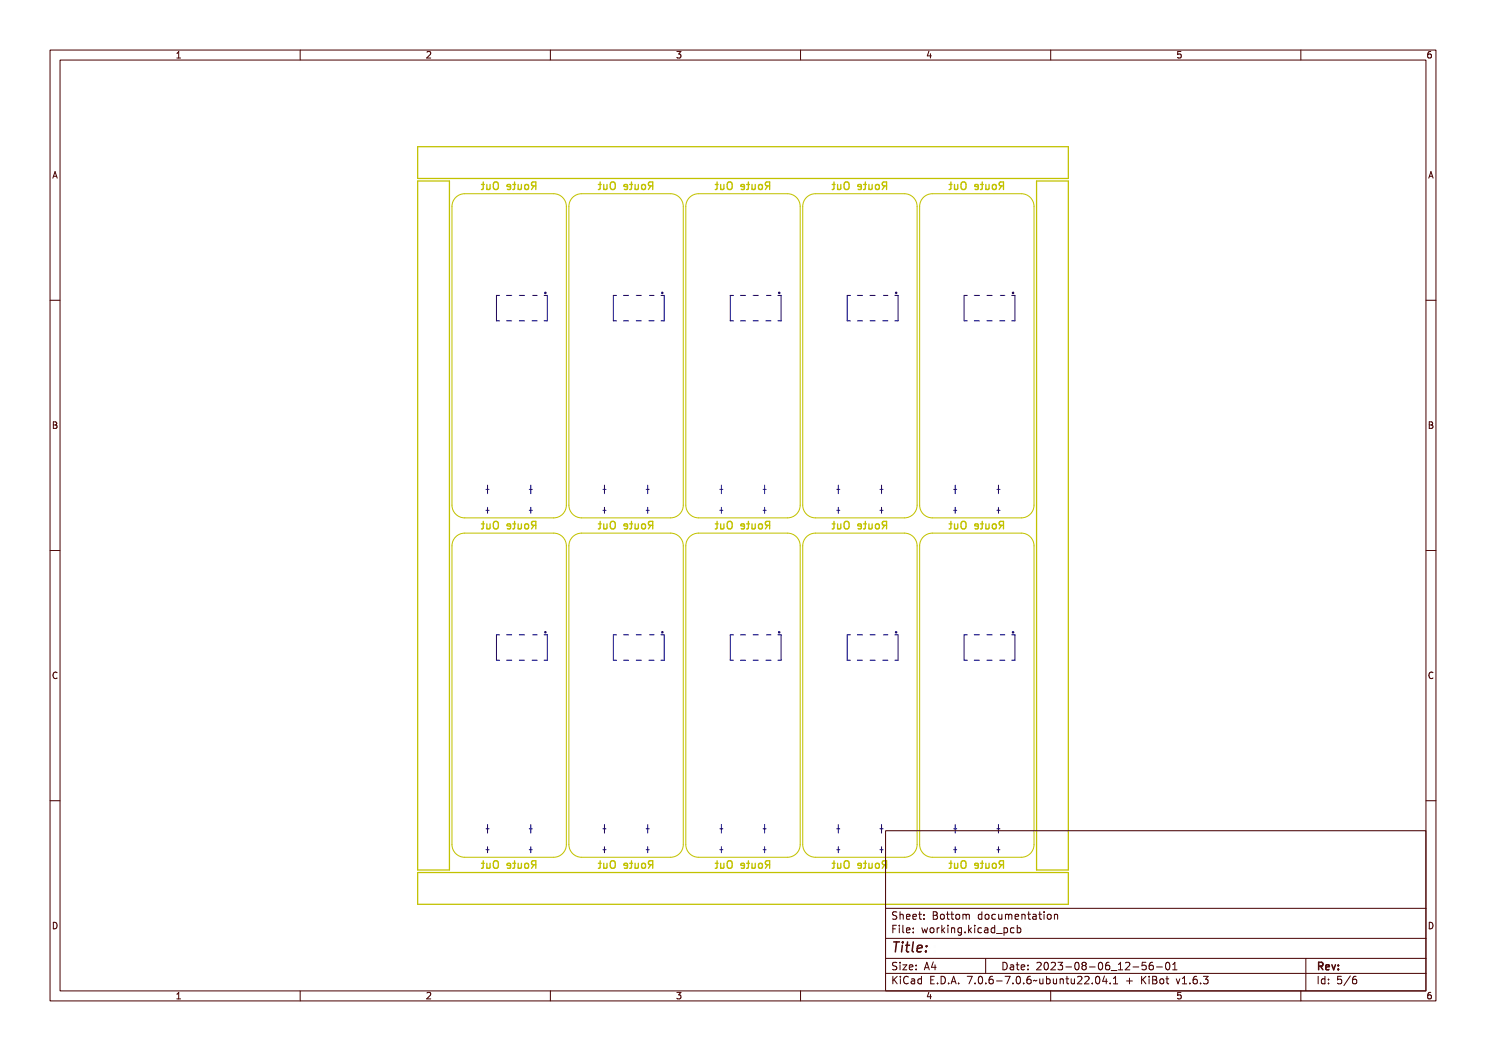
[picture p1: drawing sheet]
<svg xmlns="http://www.w3.org/2000/svg" width="297mm" height="210mm" viewBox="0 0 297 210" stroke-linecap="round" stroke-linejoin="round" font-family="sans-serif">
<defs><g id="words">
<text font-size="2.7" fill="#480000" x="178" y="190.3">Title:</text>
<g font-size="2" fill="#c2c200">
<text x="96.3" y="37.9">Route Out</text>
<text x="119.7" y="37.9">Route Out</text>
<text x="143" y="37.9">Route Out</text>
<text x="166.4" y="37.9">Route Out</text>
<text x="189.8" y="37.9">Route Out</text>
<text x="96.3" y="105.8">Route Out</text>
<text x="119.7" y="105.8">Route Out</text>
<text x="143" y="105.8">Route Out</text>
<text x="166.4" y="105.8">Route Out</text>
<text x="189.8" y="105.8">Route Out</text>
<text x="96.3" y="173.6">Route Out</text>
<text x="119.7" y="173.6">Route Out</text>
<text x="143" y="173.6">Route Out</text>
<text x="166.4" y="173.6">Route Out</text>
<text x="189.8" y="173.6">Route Out</text>
</g>
<g font-size="2" fill="#480000">
<text x="178" y="183.7">Sheet: Bottom documentation</text>
<text x="178" y="186.5">File: working.kicad_pcb</text>
<text x="178" y="193.9">Size: A4</text>
<text x="178" y="196.6">KiCad E.D.A. 7.0.6-7.0.6~ubuntu22.04.1 + KiBot v1.6.3</text>
<text x="200" y="193.9">Date: 2023-08-06_12-56-01</text>
<text x="263" y="196.6">Id: 5/6</text>
<text x="263" y="193.9">Rev:</text>
</g>
<g font-size="1.7" fill="#480000">
<text x="35" y="11.7">1</text>
<text x="85" y="11.7">2</text>
<text x="135" y="11.7">3</text>
<text x="185" y="11.7">4</text>
<text x="235" y="11.7">5</text>
<text x="285" y="11.7">6</text>
<text x="10.5" y="35.7">A</text>
<text x="285.5" y="35.7">A</text>
<text x="10.5" y="85.6">B</text>
<text x="285.5" y="85.6">B</text>
<text x="10.5" y="135.7">C</text>
<text x="285.5" y="135.7">C</text>
<text x="10.5" y="185.6">D</text>
<text x="285.5" y="185.6">D</text>
<text x="35" y="199.7">1</text>
<text x="85" y="199.7">2</text>
<text x="135" y="199.7">3</text>
<text x="185" y="199.7">4</text>
<text x="235" y="199.7">5</text>
<text x="285" y="199.7">6</text>
</g>
</g></defs>
<g fill="none" stroke="#000084" stroke-width=".2">
<path d="M99.9 59h-.7v5.1h.7M101.3 59h1M103.8 59h1M106.5 59h.9M108.8 59h.6v5.1h-.6M123.2 59h-.6v5.1h.6M124.6 59h1M127.2 59h1M129.8 59h.9M132.1 59h.7v5.1h-.7M146.6 59h-.6v5.1h.6M148 59h1"/>
<path d="M150.5 59h1M153.2 59h.9M155.5 59h.6v5.1h-.6M170 59h-.7v5.1h.7M171.4 59h1M173.9 59h1M176.6 59h.9M178.9 59h.6v5.1h-.6M193.3 59h-.6v5.1h.6M194.7 59h1M197.3 59h1M199.9 59h.9"/>
<path d="M202.2 59h.7v5.1h-.7M101.3 64.1h1M103.8 64.1h1M106.3 64.1h1.1M124.6 64.1h1M127.2 64.1h1M129.7 64.1h1M148 64.1h1M150.5 64.1h1M153.1 64.1h1M171.4 64.1h1M173.9 64.1h1"/>
<path d="M176.4 64.1h1.1M194.7 64.1h1M197.3 64.1h1M199.8 64.1h1M97.1 97.8h.6M97.4 96.9v1.7M105.8 97.8h.6M106.1 96.9v1.7M120.5 97.8h.6M120.8 96.9v1.7M129.2 97.8h.6M129.5 96.9v1.7"/>
<path d="M143.9 97.8h.6M144.2 96.9v1.7M152.5 97.8h.6M152.8 96.9v1.7M167.2 97.8h.6M167.5 96.9v1.7M175.9 97.8h.6M176.2 96.9v1.7M190.6 97.8h.6M190.9 96.9v1.7M199.3 97.8h.6M199.6 96.9v1.7"/>
<path d="M97.1 102h.6M97.4 101.4v1.2M105.8 102h.6M106.1 101.4v1.2M120.5 102h.6M120.8 101.4v1.2M129.2 102h.6M129.5 101.4v1.2M143.9 102h.6M144.2 101.4v1.2M152.5 102h.6M152.8 101.4v1.2"/>
<path d="M167.2 102h.6M167.5 101.4v1.2M175.9 102h.6M176.2 101.4v1.2M190.6 102h.6M190.9 101.4v1.2M199.3 102h.6M199.6 101.4v1.2M99.9 126.8h-.7v5.1h.7M101.3 126.8h1M101.3 131.9h1M103.8 126.8h1"/>
<path d="M103.8 131.9h1M106.3 131.9h1.1M106.5 126.8h.9M108.8 126.8h.6v5.1h-.6M123.2 126.8h-.6v5.1h.6M124.6 126.8h1M124.6 131.9h1M127.2 126.8h1M127.2 131.9h1M129.7 131.9h1M129.8 126.8h.9M132.1 126.8h.7v5.1h-.7"/>
<path d="M146.6 126.8h-.6v5.1h.6M148 126.8h1M148 131.9h1M150.5 126.8h1M150.5 131.9h1M153.1 131.9h1M153.2 126.8h.9M155.5 126.8h.6v5.1h-.6M170 126.8h-.7v5.1h.7M171.4 126.8h1M171.4 131.9h1M173.9 126.8h1"/>
<path d="M173.9 131.9h1M176.4 131.9h1.1M176.6 126.8h.9M178.9 126.8h.6v5.1h-.6M193.3 126.8h-.6v5.1h.6M194.7 126.8h1M194.7 131.9h1M197.3 126.8h1M197.3 131.9h1M199.8 131.9h1M199.9 126.8h.9M202.2 126.8h.7v5.1h-.7"/>
<path d="M97.1 165.6h.6M97.1 169.8h.6M97.4 164.8v1.7M97.4 169.2v1.2M105.8 165.6h.6M105.8 169.8h.6M106.1 164.8v1.7M106.1 169.2v1.2M120.5 165.6h.6M120.5 169.8h.6M120.8 164.8v1.7M120.8 169.2v1.2"/>
<path d="M129.2 165.6h.6M129.2 169.8h.6M129.5 164.8v1.7M129.5 169.2v1.2M143.9 165.6h.6M143.9 169.8h.6M144.2 164.8v1.7M144.2 169.2v1.2M152.5 165.6h.6M152.5 169.8h.6M152.8 164.8v1.7M152.8 169.2v1.2"/>
<path d="M167.2 165.6h.6M167.2 169.8h.6M167.5 164.8v1.7M167.5 169.2v1.2M175.9 165.6h.6M175.9 169.8h.6M176.2 164.8v1.7M176.2 169.2v1.2M190.6 165.6h.6M190.6 169.8h.6M190.9 164.8v1.7M190.9 169.2v1.2"/>
<path d="M199.3 165.6h.6M199.3 169.8h.6M199.6 164.8v1.7M199.6 169.2v1.2"/>
</g>
<g fill="none" stroke="#000084" stroke-width=".25">
<circle cx="109" cy="58.5" r=".13"/>
<circle cx="132.4" cy="58.5" r=".13"/>
<circle cx="155.7" cy="58.5" r=".13"/>
<circle cx="179.1" cy="58.5" r=".13"/>
<circle cx="202.5" cy="58.5" r=".13"/>
<circle cx="109" cy="126.3" r=".13"/>
<circle cx="132.4" cy="126.3" r=".13"/>
<circle cx="155.7" cy="126.3" r=".13"/>
<circle cx="179.1" cy="126.3" r=".13"/>
<circle cx="202.5" cy="126.3" r=".13"/>
</g>
<path d="M90.9 39.7a2.54 2.54 0 0 1 2-1h17.8a2.54 2.54 0 0 1 2.5 2.6v59.6a2.54 2.54 0 0 1-2.5 2.6h-17.8a2.54 2.54 0 0 1-2.6-2.6v-59.6l.1-.6zM114.7 39.3l1-.5 .5-.1h17.8a2.54 2.54 0 0 1 2.6 2.6v59.6a2.54 2.54 0 0 1-2.6 2.6h-17.8a2.54 2.54 0 0 1-2.5-2.6v-59.6a2.54 2.54 0 0 1 1-2zM138 39.3l1-.5 .6-.1h17.8a2.54 2.54 0 0 1 2.5 2.6v59.6a2.54 2.54 0 0 1-2.5 2.6h-17.8a2.54 2.54 0 0 1-2.5-2.6v-59.6a2.54 2.54 0 0 1 .9-2zM161.4 39.3l1-.5 .6-.1h17.8a2.54 2.54 0 0 1 2.5 2.6v59.6a2.54 2.54 0 0 1-2.5 2.6h-17.8a2.54 2.54 0 0 1-2.6-2.6v-59.6a2.54 2.54 0 0 1 1-2zM184.8 39.3l1-.5 .5-.1h17.8a2.54 2.54 0 0 1 2.6 2.6v59.6a2.54 2.54 0 0 1-2.6 2.6h-17.8a2.54 2.54 0 0 1-2.5-2.6v-59.6a2.54 2.54 0 0 1 1-2zM90.9 107.5a2.54 2.54 0 0 1 2-1h17.8a2.54 2.54 0 0 1 2.5 2.6v59.7a2.54 2.54 0 0 1-2.5 2.5h-17.8a2.54 2.54 0 0 1-2.6-2.5v-59.7l.1-.6zM114.7 107.1l1-.5 .5-.1h17.8a2.54 2.54 0 0 1 2.6 2.6v59.7a2.54 2.54 0 0 1-2.6 2.5h-17.8a2.54 2.54 0 0 1-2.5-2.5v-59.7a2.53 2.53 0 0 1 1-2zM137.6 107.5a2.54 2.54 0 0 1 2-1h17.8a2.54 2.54 0 0 1 2.5 2.6v59.7a2.54 2.54 0 0 1-2.5 2.5h-17.8a2.54 2.54 0 0 1-2.5-2.5v-59.7v-.6zM161 107.5a2.53 2.53 0 0 1 2-1h17.8a2.54 2.54 0 0 1 2.5 2.6v59.7a2.54 2.54 0 0 1-2.5 2.5h-17.8a2.54 2.54 0 0 1-2.6-2.5v-59.7l.1-.6zM184.4 107.5a2.54 2.54 0 0 1 1.9-1h17.8a2.54 2.54 0 0 1 2.6 2.6v59.7a2.54 2.54 0 0 1-2.6 2.5h-17.8a2.54 2.54 0 0 1-2.5-2.5v-59.7l.1-.6z" fill="none" stroke="#c2c200" stroke-width=".2"/>
<path d="M83.5 29.3h130v6.4h-130zM83.5 36.2h6.3v137.6h-6.3zM207.2 36.2h6.3v137.6h-6.3zM83.5 174.3h130v6.4h-130z" fill="none" stroke="#c2c200" stroke-width=".25"/>
<g fill="none" stroke="#c2c200" stroke-width=".27">
<path d="M96.5 36.5a.74 .74 0 0 1 .8 .2v.3l-.2 .2 .4 .7h-.2l-.2-.5-.3-.1h-.2v.6h-.1zM96.6 36.6h.3a.26 .26 0 0 1 .3 .3 .26 .26 0 0 1-.3 .3h-.3zM97.9 37.1l.1-.1a.4 .4 0 0 1 .4 .4 .4 .4 0 0 1-.4 .4l-.1-.2zM98.9 36.8h.2v.9l.2 .1 .3-.2v-.8h.2v1.1h-.2v-.1a.36 .36 0 0 1-.5 .1 .36 .36 0 0 1-.2-.4zM100.4 36.5h.2v.3h.4v.2h-.4v.7l.4 .1v.1h-.4l-.2-.2v-.7h-.3v-.2h.3zM101.4 37a.49 .49 0 0 1 .6-.1 .49 .49 0 0 1 .3 .5h-.8a.42 .42 0 0 0 .2 .4 .42 .42 0 0 0 .5-.1 .48 .48 0 0 1-.4 .3 .48 .48 0 0 1-.5-.3zM101.6 37.1l.3-.1 .2 .3h-.6zM103.9 36.5a.54 .54 0 0 1 .6 .1 .54 .54 0 0 1 .2 .6 .54 .54 0 0 1-.5 .8 .54 .54 0 0 1-.5-.8zM104.1 36.6a.57 .57 0 0 1 .3 1l-.1 .2a.57 .57 0 0 1-.4-.9zM105 36.8h.2v.9l.2 .1 .2-.2 .1-.8h.1v1.1h-.1v-.1a.36 .36 0 0 1-.5 .1 .36 .36 0 0 1-.2-.4zM106.4 36.5h.2v.3h.4v.2h-.4v.7l.4 .1v.1h-.4l-.1-.2-.1-.7h-.3v-.2h.3zM119.8 36.5a.74 .74 0 0 1 .9 .2v.3l-.3 .2 .5 .7h-.2l-.3-.5-.2-.1h-.2v.6h-.2z"/>
<path d="M120 36.6h.2a.26 .26 0 0 1 .3 .3 .26 .26 0 0 1-.3 .3h-.2zM121.3 37.1l.1-.1a.4 .4 0 0 1 .4 .4 .4 .4 0 0 1-.4 .4l-.2-.2zM122.3 36.8h.2v.9l.2 .1 .2-.2 .1-.8h.1v1.1h-.1v-.1a.36 .36 0 0 1-.5 .1 .36 .36 0 0 1-.2-.4zM123.7 36.5h.2v.3h.4v.2h-.4v.7l.4 .1v.1h-.4l-.1-.2-.1-.7h-.3v-.2h.3zM124.8 37a.49 .49 0 0 1 .6-.1 .49 .49 0 0 1 .2 .5h-.8a.42 .42 0 0 0 .3 .4 .42 .42 0 0 0 .5-.1 .48 .48 0 0 1-.5 .3 .48 .48 0 0 1-.4-.3zM124.9 37.1l.4-.1 .1 .3h-.6zM127.3 36.5a.54 .54 0 0 1 .6 .1 .54 .54 0 0 1 .2 .6 .54 .54 0 0 1-.5 .8 .54 .54 0 0 1-.5-.8zM127.4 36.6a.57 .57 0 0 1 .4 1l-.1 .2a.57 .57 0 0 1-.4-.9zM128.4 36.8h.1l.1 .9 .2 .1 .2-.2v-.8h.2v1.1h-.2v-.1a.36 .36 0 0 1-.4 .1 .36 .36 0 0 1-.2-.4zM129.8 36.5h.2v.3h.4v.2h-.4v.7l.4 .1v.1h-.4l-.2-.2v-.7h-.3v-.2h.3zM143.2 36.5a.74 .74 0 0 1 .9 .2v.3l-.3 .2 .5 .7h-.3l-.2-.5-.2-.1h-.2v.6h-.2zM143.4 36.6h.2a.26 .26 0 0 1 .3 .3 .26 .26 0 0 1-.3 .3h-.2z"/>
<path d="M144.7 37.1v-.1a.4 .4 0 0 1 .4 .4 .4 .4 0 0 1-.4 .4l-.1-.2zM145.7 36.8h.1l.1 .9 .2 .1 .2-.2v-.8h.2v1.1h-.2v-.1a.36 .36 0 0 1-.4 .1 .36 .36 0 0 1-.2-.4zM147.1 36.5h.2v.3h.4v.2h-.4v.7l.4 .1v.1h-.4l-.2-.2v-.7h-.3v-.2h.3zM148.2 37a.49 .49 0 0 1 .6-.1 .49 .49 0 0 1 .2 .5h-.8a.42 .42 0 0 0 .3 .4 .42 .42 0 0 0 .4-.1 .48 .48 0 0 1-.4 .3 .48 .48 0 0 1-.4-.3zM148.3 37.1l.3-.1 .2 .3h-.6zM150.7 36.5a.54 .54 0 0 1 .6 .1 .54 .54 0 0 1 .1 .6 .54 .54 0 0 1-.5 .8 .54 .54 0 0 1-.5-.8zM150.8 36.6a.57 .57 0 0 1 .4 1l-.1 .2a.57 .57 0 0 1-.4-.9zM151.7 36.8h.2v.9l.2 .1 .3-.2v-.8h.2v1.1h-.2v-.1a.36 .36 0 0 1-.5 .1 .36 .36 0 0 1-.2-.4zM153.2 36.5h.2v.3h.4v.2h-.4v.7l.4 .1v.1h-.4l-.2-.2v-.7h-.3v-.2h.3zM166.6 36.5a.74 .74 0 0 1 .8 .2v.3l-.2 .2 .4 .7h-.2l-.2-.5-.3-.1h-.1v.6h-.2zM166.8 36.6h.2a.26 .26 0 0 1 .3 .3 .26 .26 0 0 1-.3 .3h-.2zM168 37.1l.1-.1a.4 .4 0 0 1 .4 .4 .4 .4 0 0 1-.4 .4l-.1-.2z"/>
<path d="M169 36.8h.2v.9l.2 .1 .3-.2v-.8h.2v1.1h-.2v-.1a.36 .36 0 0 1-.5 .1 .36 .36 0 0 1-.2-.4zM170.5 36.5h.2v.3h.4v.2h-.4v.7l.4 .1v.1h-.4l-.2-.2v-.7h-.3v-.2h.3zM171.5 37a.49 .49 0 0 1 .6-.1 .49 .49 0 0 1 .3 .5h-.8a.42 .42 0 0 0 .3 .4 .42 .42 0 0 0 .4-.1 .48 .48 0 0 1-.4 .3 .48 .48 0 0 1-.5-.3zM171.7 37.1l.3-.1 .2 .3h-.6zM174 36.5a.54 .54 0 0 1 .7 .1 .54 .54 0 0 1 .1 .6 .54 .54 0 0 1-.5 .8 .54 .54 0 0 1-.5-.8zM174.2 36.6a.57 .57 0 0 1 .4 1l-.2 .2a.57 .57 0 0 1-.4-.9zM175.1 36.8h.2v.9l.2 .1 .2-.2 .1-.8h.1v1.1h-.1v-.1a.36 .36 0 0 1-.5 .1 .36 .36 0 0 1-.2-.4zM176.5 36.5h.2v.3h.4v.2h-.4v.7l.4 .1v.1h-.4l-.1-.2-.1-.7h-.3v-.2h.3zM189.9 36.5a.74 .74 0 0 1 .9 .2v.3l-.3 .2 .5 .7h-.2l-.3-.5-.2-.1h-.2v.6h-.2zM190.1 36.6h.2a.26 .26 0 0 1 .3 .3 .26 .26 0 0 1-.3 .3h-.2zM191.4 37.1l.1-.1a.4 .4 0 0 1 .4 .4 .4 .4 0 0 1-.4 .4l-.2-.2zM192.4 36.8h.2v.9l.2 .1 .2-.2 .1-.8h.1v1.1h-.1v-.1a.36 .36 0 0 1-.5 .1 .36 .36 0 0 1-.2-.4z"/>
<path d="M193.8 36.5h.2v.3h.4v.2h-.4v.7l.4 .1v.1h-.4l-.1-.2-.1-.7h-.3v-.2h.3zM194.9 37a.49 .49 0 0 1 .6-.1 .49 .49 0 0 1 .2 .5h-.8a.42 .42 0 0 0 .3 .4 .42 .42 0 0 0 .5-.1 .48 .48 0 0 1-.5 .3 .48 .48 0 0 1-.4-.3zM195 37.1l.4-.1 .1 .3h-.5zM197.4 36.5a.54 .54 0 0 1 .6 .1 .54 .54 0 0 1 .2 .6 .54 .54 0 0 1-.5 .8 .54 .54 0 0 1-.5-.8zM197.5 36.6a.57 .57 0 0 1 .4 1l-.1 .2a.57 .57 0 0 1-.4-.9zM198.5 36.8h.1l.1 .9 .2 .1 .2-.2v-.8h.2v1.1h-.2v-.1a.36 .36 0 0 1-.4 .1 .36 .36 0 0 1-.2-.4zM199.9 36.5h.2v.3h.4v.2h-.4v.7l.4 .1v.1h-.4l-.2-.2v-.7h-.3v-.2h.3zM96.5 104.3a.74 .74 0 0 1 .8 .2v.3l-.2 .3 .4 .7h-.2l-.2-.5-.3-.2h-.2v.7h-.1zM96.6 104.5h.3a.26 .26 0 0 1 .3 .2 .26 .26 0 0 1-.3 .3h-.3zM97.9 104.9l.1-.1a.4 .4 0 0 1 .4 .4 .4 .4 0 0 1-.4 .4l-.1-.2zM98.9 104.7h.2v.8l.2 .1 .3-.2v-.7h.2v1.1h-.2v-.2a.36 .36 0 0 1-.5 .2 .36 .36 0 0 1-.2-.5zM100.4 104.3h.2v.4h.4v.1h-.4v.7l.4 .1v.2l-.4-.1-.2-.1v-.8h-.3v-.1h.3z"/>
<path d="M101.4 104.8a.49 .49 0 0 1 .6-.1 .49 .49 0 0 1 .3 .6h-.8a.42 .42 0 0 0 .2 .3 .42 .42 0 0 0 .5-.1 .48 .48 0 0 1-.4 .3 .48 .48 0 0 1-.5-.3zM101.6 104.9l.3-.1 .2 .3h-.6zM103.9 104.3a.54 .54 0 0 1 .6 .1 .54 .54 0 0 1 .2 .6 .54 .54 0 0 1-.5 .8 .54 .54 0 0 1-.5-.8zM104.1 104.5a.57 .57 0 0 1 .3 .9l-.1 .2a.57 .57 0 0 1-.4-.9zM105 104.7h.2v.8l.2 .1 .2-.2 .1-.7h.1v1.1h-.1v-.2a.36 .36 0 0 1-.5 .2 .36 .36 0 0 1-.2-.5zM106.4 104.3h.2v.4h.4v.1h-.4v.7l.4 .1v.2l-.4-.1-.1-.1-.1-.8h-.3v-.1h.3zM119.8 104.3a.74 .74 0 0 1 .9 .2v.3l-.3 .3 .5 .7h-.2l-.3-.5-.2-.2h-.2v.7h-.2zM120 104.5h.2a.26 .26 0 0 1 .3 .2 .26 .26 0 0 1-.3 .3h-.2zM121.3 104.9l.1-.1a.4 .4 0 0 1 .4 .4 .4 .4 0 0 1-.4 .4l-.2-.2zM122.3 104.7h.2v.8l.2 .1 .2-.2 .1-.7h.1v1.1h-.1v-.2a.36 .36 0 0 1-.5 .2 .36 .36 0 0 1-.2-.5zM123.7 104.3h.2v.4h.4v.1h-.4v.7l.4 .1v.2l-.4-.1-.1-.1-.1-.8h-.3v-.1h.3zM124.8 104.8a.49 .49 0 0 1 .6-.1 .49 .49 0 0 1 .2 .6h-.8a.42 .42 0 0 0 .3 .3 .42 .42 0 0 0 .5-.1 .48 .48 0 0 1-.5 .3 .48 .48 0 0 1-.4-.3z"/>
<path d="M124.9 104.9l.4-.1 .1 .3h-.6zM127.3 104.3a.54 .54 0 0 1 .6 .1 .54 .54 0 0 1 .2 .6 .54 .54 0 0 1-.5 .8 .54 .54 0 0 1-.5-.8zM127.4 104.5a.57 .57 0 0 1 .4 .9l-.1 .2a.57 .57 0 0 1-.4-.9zM128.4 104.7h.1l.1 .8 .2 .1 .2-.2v-.7h.2v1.1h-.2v-.2a.36 .36 0 0 1-.4 .2 .36 .36 0 0 1-.2-.5zM129.8 104.3h.2v.4h.4v.1h-.4v.7l.4 .1v.2l-.4-.1-.2-.1v-.8h-.3v-.1h.3zM143.2 104.3a.74 .74 0 0 1 .9 .2v.3l-.3 .3 .5 .7h-.3l-.2-.5-.2-.2h-.2v.7h-.2zM143.4 104.5h.2a.26 .26 0 0 1 .3 .2 .26 .26 0 0 1-.3 .3h-.2zM144.7 104.9v-.1a.4 .4 0 0 1 .4 .4 .4 .4 0 0 1-.4 .4l-.1-.2zM145.7 104.7h.1l.1 .8 .2 .1 .2-.2v-.7h.2v1.1h-.2v-.2a.36 .36 0 0 1-.4 .2 .36 .36 0 0 1-.2-.5zM147.1 104.3h.2v.4h.4v.1h-.4v.7l.4 .1v.2l-.4-.1-.2-.1v-.8h-.3v-.1h.3zM148.2 104.8a.49 .49 0 0 1 .6-.1 .49 .49 0 0 1 .2 .6h-.8a.42 .42 0 0 0 .3 .3 .42 .42 0 0 0 .4-.1 .48 .48 0 0 1-.4 .3 .48 .48 0 0 1-.4-.3zM148.3 104.9l.3-.1 .2 .3h-.6z"/>
<path d="M150.7 104.3a.54 .54 0 0 1 .6 .1 .54 .54 0 0 1 .1 .6 .54 .54 0 0 1-.5 .8 .54 .54 0 0 1-.5-.8zM150.8 104.5a.57 .57 0 0 1 .4 .9l-.1 .2a.57 .57 0 0 1-.4-.9zM151.7 104.7h.2v.8l.2 .1 .3-.2v-.7h.2v1.1h-.2v-.2a.36 .36 0 0 1-.5 .2 .36 .36 0 0 1-.2-.5zM153.2 104.3h.2v.4h.4v.1h-.4v.7l.4 .1v.2l-.4-.1-.2-.1v-.8h-.3v-.1h.3zM166.6 104.3a.74 .74 0 0 1 .8 .2v.3l-.2 .3 .4 .7h-.2l-.2-.5-.3-.2h-.1v.7h-.2zM166.8 104.5h.2a.26 .26 0 0 1 .3 .2 .26 .26 0 0 1-.3 .3h-.2zM168 104.9l.1-.1a.4 .4 0 0 1 .4 .4 .4 .4 0 0 1-.4 .4l-.1-.2zM169 104.7h.2v.8l.2 .1 .3-.2v-.7h.2v1.1h-.2v-.2a.36 .36 0 0 1-.5 .2 .36 .36 0 0 1-.2-.5zM170.5 104.3h.2v.4h.4v.1h-.4v.7l.4 .1v.2l-.4-.1-.2-.1v-.8h-.3v-.1h.3zM171.5 104.8a.49 .49 0 0 1 .6-.1 .49 .49 0 0 1 .3 .6h-.8a.42 .42 0 0 0 .3 .3 .42 .42 0 0 0 .4-.1 .48 .48 0 0 1-.4 .3 .48 .48 0 0 1-.5-.3zM171.7 104.9l.3-.1 .2 .3h-.6zM174 104.3a.54 .54 0 0 1 .7 .1 .54 .54 0 0 1 .1 .6 .54 .54 0 0 1-.5 .8 .54 .54 0 0 1-.5-.8z"/>
<path d="M174.2 104.5a.57 .57 0 0 1 .4 .9l-.2 .2a.57 .57 0 0 1-.4-.9zM175.1 104.7h.2v.8l.2 .1 .2-.2 .1-.7h.1v1.1h-.1v-.2a.36 .36 0 0 1-.5 .2 .36 .36 0 0 1-.2-.5zM176.5 104.3h.2v.4h.4v.1h-.4v.7l.4 .1v.2l-.4-.1-.1-.1-.1-.8h-.3v-.1h.3zM189.9 104.3a.74 .74 0 0 1 .9 .2v.3l-.3 .3 .5 .7h-.2l-.3-.5-.2-.2h-.2v.7h-.2zM190.1 104.5h.2a.26 .26 0 0 1 .3 .2 .26 .26 0 0 1-.3 .3h-.2zM191.4 104.9l.1-.1a.4 .4 0 0 1 .4 .4 .4 .4 0 0 1-.4 .4l-.2-.2zM192.4 104.7h.2v.8l.2 .1 .2-.2 .1-.7h.1v1.1h-.1v-.2a.36 .36 0 0 1-.5 .2 .36 .36 0 0 1-.2-.5zM193.8 104.3h.2v.4h.4v.1h-.4v.7l.4 .1v.2l-.4-.1-.1-.1-.1-.8h-.3v-.1h.3zM194.9 104.8a.49 .49 0 0 1 .6-.1 .49 .49 0 0 1 .2 .6h-.8a.42 .42 0 0 0 .3 .3 .42 .42 0 0 0 .5-.1 .48 .48 0 0 1-.5 .3 .48 .48 0 0 1-.4-.3zM195 104.9l.4-.1 .1 .3h-.5zM197.4 104.3a.54 .54 0 0 1 .6 .1 .54 .54 0 0 1 .2 .6 .54 .54 0 0 1-.5 .8 .54 .54 0 0 1-.5-.8zM197.5 104.5a.57 .57 0 0 1 .4 .9l-.1 .2a.57 .57 0 0 1-.4-.9z"/>
<path d="M198.5 104.7h.1l.1 .8 .2 .1 .2-.2v-.7h.2v1.1h-.2v-.2a.36 .36 0 0 1-.4 .2 .36 .36 0 0 1-.2-.5zM199.9 104.3h.2v.4h.4v.1h-.4v.7l.4 .1v.2l-.4-.1-.2-.1v-.8h-.3v-.1h.3zM96.5 172.1a.74 .74 0 0 1 .8 .3v.3l-.2 .2 .4 .7h-.2l-.2-.5-.3-.1h-.2v.6h-.1zM96.6 172.3h.3a.26 .26 0 0 1 .3 .2 .26 .26 0 0 1-.3 .3h-.3zM97.9 172.7l.1-.1a.4 .4 0 0 1 .4 .4 .4 .4 0 0 1-.4 .4l-.1-.2zM98.9 172.5h.2v.8l.2 .2 .3-.2v-.8h.2v1.1h-.2v-.2a.36 .36 0 0 1-.5 .2 .36 .36 0 0 1-.2-.4zM100.4 172.2h.2v.3h.4v.1h-.4v.7l.4 .1v.2h-.4l-.2-.2v-.8h-.3v-.1h.3zM101.4 172.6a.49 .49 0 0 1 .6-.1 .49 .49 0 0 1 .3 .6h-.8a.42 .42 0 0 0 .2 .4 .42 .42 0 0 0 .5-.2 .48 .48 0 0 1-.4 .3 .48 .48 0 0 1-.5-.3zM101.6 172.7l.3-.1 .2 .3h-.6zM103.9 172.2a.54 .54 0 0 1 .6 0 .54 .54 0 0 1 .2 .6 .54 .54 0 0 1-.5 .8 .54 .54 0 0 1-.5-.8zM104.1 172.3a.57 .57 0 0 1 .3 .9l-.1 .2a.57 .57 0 0 1-.4-.9zM105 172.5h.2v.8l.2 .2 .2-.2 .1-.8h.1v1.1h-.1v-.2a.36 .36 0 0 1-.5 .2 .36 .36 0 0 1-.2-.4z"/>
<path d="M106.4 172.2h.2v.3h.4v.1h-.4v.7l.4 .1v.2h-.4l-.1-.2-.1-.8h-.3v-.1h.3zM119.8 172.1a.74 .74 0 0 1 .9 .3v.3l-.3 .2 .5 .7h-.2l-.3-.5-.2-.1h-.2v.6h-.2zM120 172.3h.2a.26 .26 0 0 1 .3 .2 .26 .26 0 0 1-.3 .3h-.2zM121.3 172.7l.1-.1a.4 .4 0 0 1 .4 .4 .4 .4 0 0 1-.4 .4l-.2-.2zM122.3 172.5h.2v.8l.2 .2 .2-.2 .1-.8h.1v1.1h-.1v-.2a.36 .36 0 0 1-.5 .2 .36 .36 0 0 1-.2-.4zM123.7 172.2h.2v.3h.4v.1h-.4v.7l.4 .1v.2h-.4l-.1-.2-.1-.8h-.3v-.1h.3zM124.8 172.6a.49 .49 0 0 1 .6-.1 .49 .49 0 0 1 .2 .6h-.8a.42 .42 0 0 0 .3 .4 .42 .42 0 0 0 .5-.2 .48 .48 0 0 1-.5 .3 .48 .48 0 0 1-.4-.3zM124.9 172.7l.4-.1 .1 .3h-.6zM127.3 172.2a.54 .54 0 0 1 .6 0 .54 .54 0 0 1 .2 .6 .54 .54 0 0 1-.5 .8 .54 .54 0 0 1-.5-.8zM127.4 172.3a.57 .57 0 0 1 .4 .9l-.1 .2a.57 .57 0 0 1-.4-.9zM128.4 172.5h.1l.1 .8 .2 .2 .2-.2v-.8h.2v1.1h-.2v-.2a.36 .36 0 0 1-.4 .2 .36 .36 0 0 1-.2-.4zM129.8 172.2h.2v.3h.4v.1h-.4v.7l.4 .1v.2h-.4l-.2-.2v-.8h-.3v-.1h.3z"/>
<path d="M143.2 172.1a.74 .74 0 0 1 .9 .3v.3l-.3 .2 .5 .7h-.3l-.2-.5-.2-.1h-.2v.6h-.2zM143.4 172.3h.2a.26 .26 0 0 1 .3 .2 .26 .26 0 0 1-.3 .3h-.2zM144.7 172.7v-.1a.4 .4 0 0 1 .4 .4 .4 .4 0 0 1-.4 .4l-.1-.2zM145.7 172.5h.1l.1 .8 .2 .2 .2-.2v-.8h.2v1.1h-.2v-.2a.36 .36 0 0 1-.4 .2 .36 .36 0 0 1-.2-.4zM147.1 172.2h.2v.3h.4v.1h-.4v.7l.4 .1v.2h-.4l-.2-.2v-.8h-.3v-.1h.3zM148.2 172.6a.49 .49 0 0 1 .6-.1 .49 .49 0 0 1 .2 .6h-.8a.42 .42 0 0 0 .3 .4 .42 .42 0 0 0 .4-.2 .48 .48 0 0 1-.4 .3 .48 .48 0 0 1-.4-.3zM148.3 172.7l.3-.1 .2 .3h-.6zM150.7 172.2a.54 .54 0 0 1 .6 0 .54 .54 0 0 1 .1 .6 .54 .54 0 0 1-.5 .8 .54 .54 0 0 1-.5-.8zM150.8 172.3a.57 .57 0 0 1 .4 .9l-.1 .2a.57 .57 0 0 1-.4-.9zM151.7 172.5h.2v.8l.2 .2 .3-.2v-.8h.2v1.1h-.2v-.2a.36 .36 0 0 1-.5 .2 .36 .36 0 0 1-.2-.4zM153.2 172.2h.2v.3h.4v.1h-.4v.7l.4 .1v.2h-.4l-.2-.2v-.8h-.3v-.1h.3zM166.6 172.1a.74 .74 0 0 1 .8 .3v.3l-.2 .2 .4 .7h-.2l-.2-.5-.3-.1h-.1v.6h-.2z"/>
<path d="M166.8 172.3h.2a.26 .26 0 0 1 .3 .2 .26 .26 0 0 1-.3 .3h-.2zM168 172.7l.1-.1a.4 .4 0 0 1 .4 .4 .4 .4 0 0 1-.4 .4l-.1-.2zM169 172.5h.2v.8l.2 .2 .3-.2v-.8h.2v1.1h-.2v-.2a.36 .36 0 0 1-.5 .2 .36 .36 0 0 1-.2-.4zM170.5 172.2h.2v.3h.4v.1h-.4v.7l.4 .1v.2h-.4l-.2-.2v-.8h-.3v-.1h.3zM171.5 172.6a.49 .49 0 0 1 .6-.1 .49 .49 0 0 1 .3 .6h-.8a.42 .42 0 0 0 .3 .4 .42 .42 0 0 0 .4-.2 .48 .48 0 0 1-.4 .3 .48 .48 0 0 1-.5-.3zM171.7 172.7l.3-.1 .2 .3h-.6zM174 172.2a.54 .54 0 0 1 .7 0 .54 .54 0 0 1 .1 .6 .54 .54 0 0 1-.5 .8 .54 .54 0 0 1-.5-.8zM174.2 172.3a.57 .57 0 0 1 .4 .9l-.2 .2a.57 .57 0 0 1-.4-.9zM175.1 172.5h.2v.8l.2 .2 .2-.2 .1-.8h.1v1.1h-.1v-.2a.36 .36 0 0 1-.5 .2 .36 .36 0 0 1-.2-.4zM176.5 172.2h.2v.3h.4v.1h-.4v.7l.4 .1v.2h-.4l-.1-.2-.1-.8h-.3v-.1h.3zM189.9 172.1a.74 .74 0 0 1 .9 .3v.3l-.3 .2 .5 .7h-.2l-.3-.5-.2-.1h-.2v.6h-.2zM190.1 172.3h.2a.26 .26 0 0 1 .3 .2 .26 .26 0 0 1-.3 .3h-.2z"/>
<path d="M191.4 172.7l.1-.1a.4 .4 0 0 1 .4 .4 .4 .4 0 0 1-.4 .4l-.2-.2zM192.4 172.5h.2v.8l.2 .2 .2-.2 .1-.8h.1v1.1h-.1v-.2a.36 .36 0 0 1-.5 .2 .36 .36 0 0 1-.2-.4zM193.8 172.2h.2v.3h.4v.1h-.4v.7l.4 .1v.2h-.4l-.1-.2-.1-.8h-.3v-.1h.3zM194.9 172.6a.49 .49 0 0 1 .6-.1 .49 .49 0 0 1 .2 .6h-.8a.42 .42 0 0 0 .3 .4 .42 .42 0 0 0 .5-.2 .48 .48 0 0 1-.5 .3 .48 .48 0 0 1-.4-.3zM195 172.7l.4-.1 .1 .3h-.5zM197.4 172.2a.54 .54 0 0 1 .6 0 .54 .54 0 0 1 .2 .6 .54 .54 0 0 1-.5 .8 .54 .54 0 0 1-.5-.8zM197.5 172.3a.57 .57 0 0 1 .4 .9l-.1 .2a.57 .57 0 0 1-.4-.9zM198.5 172.5h.1l.1 .8 .2 .2 .2-.2v-.8h.2v1.1h-.2v-.2a.36 .36 0 0 1-.4 .2 .36 .36 0 0 1-.2-.4zM199.9 172.2h.2v.3h.4v.1h-.4v.7l.4 .1v.2h-.4l-.2-.2v-.8h-.3v-.1h.3z"/>
<circle cx="98.1" cy="37.3" r=".53"/>
<circle cx="121.5" cy="37.3" r=".53"/>
<circle cx="144.8" cy="37.3" r=".53"/>
<circle cx="168.2" cy="37.3" r=".53"/>
<circle cx="191.6" cy="37.3" r=".53"/>
<circle cx="98.1" cy="105.2" r=".53"/>
<circle cx="121.5" cy="105.2" r=".53"/>
<circle cx="144.8" cy="105.2" r=".53"/>
<circle cx="168.2" cy="105.2" r=".53"/>
<circle cx="191.6" cy="105.2" r=".53"/>
<circle cx="98.1" cy="173" r=".53"/>
<circle cx="121.5" cy="173" r=".53"/>
<circle cx="144.8" cy="173" r=".53"/>
<circle cx="168.2" cy="173" r=".53"/>
<circle cx="191.6" cy="173" r=".53"/>
</g>
<g fill="none" stroke="#480000" stroke-width=".2">
<path d="M10 10h277v190h-277zM12 12h273v186h-273zM60 10v2M110 10v2M160 10v2M210 10v2M260 10v2M10 60h2M285 60h2M10 110h2M285 110h2M10 160h2"/>
<path d="M285 160h2M177 166h108v32h-108zM60 198v2M110 198v2M160 198v2M177 181.5h108M177 187.5h108M177 191.5h108M177 194.5h108M178.1 195.2h.2v.6l.6-.6h.3l-.6 .6 .6 .8h-.2l-.5-.7-.2 .2v.5h-.2zM178.2 185h.9v.2h-.7v.4h.6v.2h-.6v.7h-.2zM178.3 182.4l.5-.1h.2v.2a.31 .31 0 0 0-.5-.1 .31 .31 0 0 0 0 .5 .5 .5 0 0 1 .6 .6 .5 .5 0 0 1-.8 .2l-.1-.2a.34 .34 0 0 0 .4 .1 .34 .34 0 0 0 .1-.5 .47 .47 0 0 1-.5-.2 .47 .47 0 0 1 .1-.5z"/>
<path d="M178.3 192.5l.5-.1h.2v.2a.31 .31 0 0 0-.5-.1 .31 .31 0 0 0 0 .5 .5 .5 0 0 1 .6 .6 .5 .5 0 0 1-.8 .2l-.1-.2a.34 .34 0 0 0 .4 .1 .34 .34 0 0 0 .1-.5 .47 .47 0 0 1-.5-.2 .47 .47 0 0 1 .1-.5zM179.4 182.2h.2v.6a.35 .35 0 0 1 .4-.1 .35 .35 0 0 1 .2 .4v.6h-.2v-.8h-.4v.8h-.2zM179.5 185.4h.4v.9h.4v.2h-.9v-.2h.3v-.8h-.2zM179.5 192.8h.4v.9h.4v.1h-.9v-.1h.3v-.8h-.2zM179.5 195.6h.4v.9h.4v.1h-.9v-.1h.3v-.8h-.2zM179.7 184.9h.2v.3h-.2zM179.7 192.3h.2v.3h-.2zM179.7 195.1h.2v.3h-.2zM180.6 184.9h.4v1.3l.4 .1v.2l-.5-.2v-1.2h-.3zM180.6 192.8h.8l-.6 .9h.6v.1h-.8l.6-.9h-.6zM180.7 182.8l.1-.1a.49 .49 0 0 1 .5 0 .49 .49 0 0 1 .2 .5h-.8a.42 .42 0 0 0 .3 .4 .42 .42 0 0 0 .4-.1 .47 .47 0 0 1-.4 .3 .47 .47 0 0 1-.4-.3zM180.7 195.4a.4 .4 0 0 1 .4-.3 .4 .4 0 0 1 .4 .3 .56 .56 0 0 0-.8 .4 .56 .56 0 0 0 .5 .7l.3-.1a.43 .43 0 0 1-.5 .3 .43 .43 0 0 1-.4-.4v-.6z"/>
<path d="M180.8 182.9l.4-.1 .1 .3h-.6zM181.8 195.6l.3-.1a.43 .43 0 0 1 .5 .5v.6h-.1v-.1a.38 .38 0 0 1-.5 .2 .38 .38 0 0 1-.2-.5 .38 .38 0 0 1 .4-.2h.3a.35 .35 0 0 0-.3-.4 .35 .35 0 0 0-.4 .2zM181.9 182.8l.1-.1a.49 .49 0 0 1 .5 0 .49 .49 0 0 1 .2 .5h-.8a.42 .42 0 0 0 .3 .4 .42 .42 0 0 0 .5-.1 .47 .47 0 0 1-.5 .3 .47 .47 0 0 1-.4-.3zM181.9 185.5l.1-.1a.49 .49 0 0 1 .5 0 .49 .49 0 0 1 .2 .5h-.8a.42 .42 0 0 0 .3 .4 .42 .42 0 0 0 .5-.1 .47 .47 0 0 1-.5 .3 .47 .47 0 0 1-.4-.3zM181.9 192.9l.1-.1a.49 .49 0 0 1 .5 0 .49 .49 0 0 1 .2 .5h-.8a.42 .42 0 0 0 .3 .4 .42 .42 0 0 0 .5-.1 .47 .47 0 0 1-.5 .3 .47 .47 0 0 1-.4-.3zM182 196.2l.5-.1a.31 .31 0 0 1-.2 .4 .31 .31 0 0 1-.4-.1zM182 182.9l.4-.1 .1 .3h-.6zM182 185.6l.4-.1 .1 .3h-.6zM182 193l.4-.1 .1 .3h-.6zM183 195.7l.4-.2 .2 .2v-.6h.2v1.5h-.2v-.1a.42 .42 0 0 1-.5 .1 .42 .42 0 0 1-.2-.5zM183.2 195.8l.1-.1a.4 .4 0 0 1 .3 .4 .4 .4 0 0 1-.3 .4l-.2-.2zM183.2 182.3h.2v.4h.4v.1h-.4v.7l.4 .1v.1h-.4l-.1-.1-.1-.8h-.3v-.1h.3z"/>
<path d="M183.3 185.4h.2v.3h-.2zM183.3 186.2h.2v.3h-.2zM183.3 192.8h.2v.3h-.2zM183.3 193.6h.2v.2h-.2zM184.5 182.7h.2v.3h-.2zM184.5 183.5h.2v.2h-.2zM185.2 185.4h.2l.2 .8 .1-.5h.2l.2 .5 .1-.8h.2l-.2 1.1h-.2l-.2-.7-.2 .7h-.1zM185.4 195.2h.9v.2h-.7v.4h.6v.2h-.6v.5h.7v.1h-.9zM185.7 192.4h.2l.5 1.4h-.2l-.1-.3h-.5l-.1 .3h-.2zM185.8 192.6l.2 .7h-.4zM186.6 182.3h.4a.35 .35 0 0 1 .5 .2 .35 .35 0 0 1-.3 .5 .41 .41 0 0 1 .3 .5 .41 .41 0 0 1-.5 .2h-.4zM186.8 183.1h.2a.27 .27 0 0 1 .3 .2 .27 .27 0 0 1-.3 .3h-.2z"/>
<path d="M186.8 182.5h.2a.23 .23 0 0 1 .3 .2 .23 .23 0 0 1-.3 .2h-.2zM186.8 185.6l.1-.1a.39 .39 0 0 1 .4 .4 .39 .39 0 0 1-.4 .4l-.1-.2zM186.9 196.4h.2v.2h-.2zM187.1 192.4h.2v.9h.2v.2h-.2v.3h-.2v-.3h-.6zM187.1 192.6v.7h-.4zM187.8 195.2a.76 .76 0 0 1 .9 .7 .76 .76 0 0 1-.9 .7zM188 195.4a.57 .57 0 0 1 .5 .5 .57 .57 0 0 1-.5 .6zM188 185.4h.2v.2v-.1a.29 .29 0 0 1 .3-.2 .29 .29 0 0 1 .3 .3 .37 .37 0 0 0-.5-.1 .37 .37 0 0 0-.1 .4v.6h-.2zM188 182.9l.1-.1a.39 .39 0 0 1 .4 .4 .39 .39 0 0 1-.4 .4l-.1-.2zM189.1 184.9h.1v.9l.5-.4h.2l-.4 .4 .5 .7h-.2l-.4-.6-.2 .1v.5h-.1zM189.2 182.3h.2v.4h.4v.1h-.4v.7l.4 .1v.1h-.4l-.1-.1-.1-.8h-.2v-.1h.2zM189.3 196.4h.3v.2h-.3z"/>
<path d="M190.3 185.4h.4v.9h.4v.2h-.9v-.2h.4v-.8h-.3zM190.5 182.3h.1v.4h.4v.1h-.4v.7l.4 .1v.1h-.4l-.1-.1v-.8h-.3v-.1h.3zM190.5 195.2h.3l.4 1.4h-.2l-.1-.3h-.5l-.1 .3h-.2zM190.6 184.9h.1v.3h-.1zM190.6 195.4l.2 .7h-.4zM191.4 185.4h.2v.1a.35 .35 0 0 1 .4-.1 .35 .35 0 0 1 .3 .4v.7h-.2l-.1-.9h-.3l-.1 .9h-.2zM191.6 182.9l.1-.1a.39 .39 0 0 1 .4 .4 .39 .39 0 0 1-.4 .4l-.1-.2zM191.7 196.4h.3v.2h-.3zM192.5 182.7l.6 .1 .3-.1 .1 1h-.1l-.1-.9-.2 .1v.8h-.1l-.2-.9-.1 .9h-.2zM192.7 185.5l.3-.2 .3 .2v-.1h.2v1a.53 .53 0 0 1-.8 .4v-.2a.36 .36 0 0 0 .4 .1 .36 .36 0 0 0 .2-.4l-.1 .1a.53 .53 0 0 1-.7-.3 .53 .53 0 0 1 .2-.6zM192.8 185.6l.1-.1a.39 .39 0 0 1 .4 .4 .39 .39 0 0 1-.4 .4l-.1-.2zM193.8 195.2h.9l-.5 1.4h-.2l.5-1.2h-.7z"/>
<path d="M194.1 186.2h.3v.3h-.3zM195.1 182.8l.3-.2 .3 .2v-.6h.2v1.5h-.2v-.1a.42 .42 0 0 1-.6 .1 .42 .42 0 0 1-.1-.5zM195.1 184.9h.2v.9l.4-.4h.3l-.5 .4 .5 .7h-.2l-.4-.6-.1 .1v.5h-.2zM195.2 182.9l.1-.1a.4 .4 0 0 1 .4 .4 .4 .4 0 0 1-.4 .4l-.1-.2zM195.3 196.4h.3v.2h-.3zM196.3 185.4h.5v.9h.3v.2h-.9v-.2h.4v-.8h-.3zM196.3 195.4a.57 .57 0 0 1 .7 0 .57 .57 0 0 1 .1 .8 .5 .5 0 0 1-.6 .5 .5 .5 0 0 1-.3-.8zM196.4 182.9l.1-.1a.39 .39 0 0 1 .4 .4 .39 .39 0 0 1-.4 .4l-.1-.2zM196.5 195.4a.61 .61 0 0 1 .4 1l-.1 .1a.61 .61 0 0 1-.4-1zM196.6 184.9h.2v.3h-.2zM197 191.5v3M197.6 182.8a.39 .39 0 0 1 .4-.2 .39 .39 0 0 1 .3 .3 .4 .4 0 0 0-.6 0 .4 .4 0 0 0 0 .6 .4 .4 0 0 0 .6 0 .45 .45 0 0 1-.6 .3 .45 .45 0 0 1-.3-.6z"/>
<path d="M197.6 185.5a.39 .39 0 0 1 .4-.2 .39 .39 0 0 1 .3 .3 .4 .4 0 0 0-.6 0 .4 .4 0 0 0 0 .6 .4 .4 0 0 0 .6 0 .45 .45 0 0 1-.6 .3 .45 .45 0 0 1-.3-.6zM197.7 196.4h.3v.2h-.3zM198.6 182.7h.2v.8l.2 .1 .3-.2v-.7h.2v1h-.2v-.1a.35 .35 0 0 1-.4 .2 .35 .35 0 0 1-.3-.5zM198.7 185.4l.2-.1a.43 .43 0 0 1 .6 .5v.7h-.2v-.2a.38 .38 0 0 1-.5 .2 .38 .38 0 0 1-.2-.5 .38 .38 0 0 1 .5-.2h.2a.35 .35 0 0 0-.3-.4 .35 .35 0 0 0-.3 .2zM198.7 195.4a.38 .38 0 0 1 .4-.3 .38 .38 0 0 1 .3 .3 .43 .43 0 0 0-.5 0 .43 .43 0 0 0-.1 .5 .46 .46 0 0 1 .7 .1 .46 .46 0 0 1-.2 .6 .46 .46 0 0 1-.7-.2zM198.8 186l.5-.1a.31 .31 0 0 1-.1 .4 .31 .31 0 0 1-.4-.1zM199.8 182.7l.5 .1 .3-.1 .2 1h-.2l-.1-.9-.1 .1-.1 .8h-.1l-.1-.9-.2 .9h-.1zM199.9 185.5l.3-.2 .3 .2v-.6h.2v1.6h-.2v-.2a.42 .42 0 0 1-.5 .1 .42 .42 0 0 1-.2-.5zM200 196h.5v.2h-.5zM200 185.6l.1-.1a.39 .39 0 0 1 .4 .4 .39 .39 0 0 1-.4 .4l-.1-.2zM200.1 192.4a.76 .76 0 0 1 1 .7 .76 .76 0 0 1-1 .7zM200.3 192.6a.57 .57 0 0 1 .6 .5 .57 .57 0 0 1-.6 .6z"/>
<path d="M200.9 186.8l1.2 .1zM201 195.2h.9l-.5 1.4h-.2l.5-1.2h-.7zM201.1 182.8l.2-.1a.49 .49 0 0 1 .5 0 .49 .49 0 0 1 .1 .5h-.7a.42 .42 0 0 0 .2 .4 .42 .42 0 0 0 .5-.1 .47 .47 0 0 1-.4 .3 .47 .47 0 0 1-.5-.3zM201.3 182.9l.3-.1 .2 .3h-.6zM201.4 192.8l.3-.1a.43 .43 0 0 1 .5 .5v.6h-.1v-.1a.38 .38 0 0 1-.5 .2 .38 .38 0 0 1-.2-.5 .38 .38 0 0 1 .4-.2h.3a.35 .35 0 0 0-.3-.4 .35 .35 0 0 0-.4 .2zM201.6 193.4l.5-.1a.31 .31 0 0 1-.2 .4 .31 .31 0 0 1-.4-.1zM202.2 185.4h.2v.1a.53 .53 0 0 1 .8 .3 .53 .53 0 0 1-.6 .7l-.2-.2v.6h-.2zM202.3 182.7h.1v.1a.35 .35 0 0 1 .5-.1 .35 .35 0 0 1 .2 .4v.6h-.2v-.8h-.4l-.1 .8h-.1zM202.5 185.6l.1-.1a.4 .4 0 0 1 .4 .4 .4 .4 0 0 1-.4 .4l-.2-.2zM202.5 196.4h.3v.2h-.3zM202.8 192.4h.2v.4h.4v.1h-.4v.7l.4 .1v.1h-.4l-.2-.1v-.8h-.3v-.1h.3zM203.5 195.4a.57 .57 0 0 1 .8 0 .57 .57 0 0 1 0 .8 .5 .5 0 0 1-.6 .5 .5 .5 0 0 1-.3-.8z"/>
<path d="M203.6 185.5a.39 .39 0 0 1 .4-.2 .39 .39 0 0 1 .3 .3 .4 .4 0 0 0-.5 0 .4 .4 0 0 0 0 .6 .4 .4 0 0 0 .5 0 .45 .45 0 0 1-.6 .3 .45 .45 0 0 1-.2-.6zM203.7 182.3h.2v.4h.4v.1h-.4v.7l.4 .1v.1h-.4l-.2-.1v-.8h-.3v-.1h.3zM203.7 195.4a.61 .61 0 0 1 .4 1l-.1 .1a.61 .61 0 0 1-.3-1zM203.9 192.9l.1-.1a.49 .49 0 0 1 .5 0 .49 .49 0 0 1 .2 .5h-.8a.42 .42 0 0 0 .3 .4 .42 .42 0 0 0 .5-.1 .47 .47 0 0 1-.5 .3 .47 .47 0 0 1-.4-.3zM204 193l.4-.1 .1 .3h-.6zM204.7 184.9h.1v.6a.53 .53 0 0 1 .8 .3 .53 .53 0 0 1-.6 .7l-.2-.2v.2h-.1zM204.7 182.7l.3-.1a.43 .43 0 0 1 .5 .5v.6h-.2v-.1a.38 .38 0 0 1-.5 .2 .38 .38 0 0 1-.2-.5 .38 .38 0 0 1 .5-.2h.2a.35 .35 0 0 0-.2-.4 .35 .35 0 0 0-.4 .2zM204.9 183.3l.4-.1a.31 .31 0 0 1-.1 .4 .31 .31 0 0 1-.4-.1zM204.9 185.6l.1-.1a.39 .39 0 0 1 .4 .4 .39 .39 0 0 1-.4 .4l-.1-.2zM204.9 196.4h.3v.2h-.3zM205.3 192.8h.2v.3h-.2zM205.3 193.6h.2v.2h-.2z"/>
<path d="M205.9 195.4a.38 .38 0 0 1 .4-.3 .38 .38 0 0 1 .3 .3 .43 .43 0 0 0-.5 0 .43 .43 0 0 0-.1 .5 .46 .46 0 0 1 .7 .1 .46 .46 0 0 1-.2 .6 .46 .46 0 0 1-.6-.2zM206.1 182.3h.2v.4h.4v.1h-.4v.7l.4 .1v.1h-.4l-.2-.1v-.8h-.3v-.1h.3zM207 196l1-.1a.49 .49 0 0 1-.8 .1l-.2 .2zM207.1 182.7h.5v.9h.3v.1h-.8v-.1h.3v-.8h-.3zM207.4 192.5a.53 .53 0 0 1 .8 .1 .53 .53 0 0 1-.3 .7l-.3 .4h.7v.1h-.9l.3-.5a.4 .4 0 0 0 .3-.4 .4 .4 0 0 0-.3-.4l-.3 .2zM207.4 182.2h.2v.3h-.2zM208.3 195.6h.1l.1 .8 .2 .1 .2-.2v-.7h.2v1h-.2v-.1a.35 .35 0 0 1-.4 .2 .35 .35 0 0 1-.2-.5zM208.5 182.9l.1-.1a.39 .39 0 0 1 .4 .4 .39 .39 0 0 1-.4 .4l-.2-.2zM208.7 192.6a.57 .57 0 0 1 .7 0 .57 .57 0 0 1 .1 .8 .5 .5 0 0 1-.6 .5 .5 .5 0 0 1-.3-.8zM208.9 192.6a.61 .61 0 0 1 .3 1l-.1 .1a.61 .61 0 0 1-.3-1zM209.5 195.1h.2v.6a.53 .53 0 0 1 .7 .3 .53 .53 0 0 1-.6 .7l-.1-.2v.1h-.2zM209.5 182.7h.2v.1a.35 .35 0 0 1 .4-.1 .35 .35 0 0 1 .2 .4v.6h-.2v-.8h-.4v.8h-.2z"/>
<path d="M209.7 195.8l.1-.1a.4 .4 0 0 1 .4 .4 .4 .4 0 0 1-.4 .4l-.1-.2zM209.8 192.5a.53 .53 0 0 1 .8 .1 .53 .53 0 0 1-.3 .7l-.3 .4h.7v.1h-.9l.3-.5a.4 .4 0 0 0 .3-.4 .4 .4 0 0 0-.3-.4l-.3 .2zM210 198v2M210.7 195.6h.2v.8l.2 .1 .2-.2v-.7h.2v1h-.2v-.1a.35 .35 0 0 1-.4 .2 .35 .35 0 0 1-.2-.5zM211 182.7l.4 .2v.8M211 192.4a.46 .46 0 0 1 .6 0 .46 .46 0 0 1 .1 .6l-.1 .1a.47 .47 0 0 1 .2 .7 .47 .47 0 0 1-.7 0l-.1-.2a.35 .35 0 0 0 .5 .1 .35 .35 0 0 0 0-.5h-.3v-.2a.29 .29 0 0 0 .4-.1 .29 .29 0 0 0-.1-.4 .29 .29 0 0 0-.4 .1h-.1zM211.9 195.6h.2v.1a.35 .35 0 0 1 .4-.1 .35 .35 0 0 1 .2 .4v.6h-.2v-.8h-.4v.8h-.2zM212.4 193.2h.5v.2h-.5zM213.3 195.2h.2v.4h.4v.1h-.4v.7l.4 .1v.1h-.4l-.2-.1v-.8h-.3v-.1h.3zM213.5 192.6a.57 .57 0 0 1 .7 0 .57 .57 0 0 1 .1 .8 .5 .5 0 0 1-.6 .5 .5 .5 0 0 1-.3-.8zM213.7 192.6a.61 .61 0 0 1 .3 1v.1a.61 .61 0 0 1-.4-1zM214.3 195.6h.2v.8l.2 .1 .2-.2v-.7h.2v1h-.2v-.1a.35 .35 0 0 1-.4 .2 .35 .35 0 0 1-.2-.5z"/>
<path d="M214.7 192.5a.41 .41 0 0 1 .7-.1 .41 .41 0 0 1-.2 .7 .42 .42 0 0 1 .2 .6 .42 .42 0 0 1-.7 0 .42 .42 0 0 1 .2-.6l-.3-.2zM215.5 195.3a.53 .53 0 0 1 .8 .1 .53 .53 0 0 1-.3 .7l-.3 .4h.6v.1h-.9l.4-.5a.4 .4 0 0 0 .3-.4 .4 .4 0 0 0-.3-.4l-.3 .2zM216 193.2h.5v.2h-.5zM216.7 195.3a.53 .53 0 0 1 .8 .1 .53 .53 0 0 1-.3 .7l-.3 .4h.6v.1h-.9l.4-.5a.4 .4 0 0 0 .3-.4 .4 .4 0 0 0-.3-.4l-.3 .2zM217.1 192.6a.57 .57 0 0 1 .7 0 .57 .57 0 0 1 .1 .8 .5 .5 0 0 1-.6 .5 .5 .5 0 0 1-.3-.8zM217.3 192.6a.61 .61 0 0 1 .3 1v.1a.61 .61 0 0 1-.4-1zM218.2 196.4h.2v.2h-.2zM218.3 192.6a.38 .38 0 0 1 .4-.3 .38 .38 0 0 1 .3 .3 .43 .43 0 0 0-.5 0 .43 .43 0 0 0-.1 .5 .46 .46 0 0 1 .6 .1 .46 .46 0 0 1-.1 .6 .46 .46 0 0 1-.7-.2zM219.2 195.4a.57 .57 0 0 1 .7 0 .57 .57 0 0 1 .1 .8 .5 .5 0 0 1-.7 .5 .5 .5 0 0 1-.3-.8zM219.2 194.2l1.3 .1zM219.4 195.4a.61 .61 0 0 1 .3 1l-.1 .1a.61 .61 0 0 1-.3-1zM220.7 192.5l.5-.1v1.3h.3v.1h-.8v-.1h.3v-1.1h-.3z"/>
<path d="M220.8 195.2h.2v.9h.2v.2h-.2v.3h-.2v-.3h-.6zM220.8 195.4v.7h-.4zM221.8 196.4h.2v.2h-.2zM221.8 192.5a.53 .53 0 0 1 .8 .1 .53 .53 0 0 1-.3 .7l-.3 .4h.7v.1h-.9l.3-.5a.4 .4 0 0 0 .4-.4 .4 .4 0 0 0-.4-.4l-.3 .2zM222.8 195.3l.5-.1v1.3h.3v.1h-.8v-.1h.3v-1.1h-.3zM223.2 193.2h.5v.2h-.5zM224.3 192.4h.7v.2h-.6v.3a.53 .53 0 0 1 .7 .7 .53 .53 0 0 1-.9 .2v-.2a.38 .38 0 0 0 .5 .1 .38 .38 0 0 0 .1-.5 .38 .38 0 0 0-.5-.1zM225.4 195.5h.2v.4h.4v.2h-.4v.4h-.2v-.4h-.4v-.2h.4zM225.5 192.6a.38 .38 0 0 1 .4-.3 .38 .38 0 0 1 .3 .3 .43 .43 0 0 0-.5 0 .43 .43 0 0 0-.1 .5 .46 .46 0 0 1 .7 .1 .46 .46 0 0 1-.2 .6 .46 .46 0 0 1-.7-.2zM226.8 193.2h.5v.2h-.5zM227.5 195.2h.2v.6l.6-.6h.2l-.6 .6 .6 .8h-.2l-.5-.7-.1 .2v.5h-.2zM227.9 192.6a.57 .57 0 0 1 .8 0 .57 .57 0 0 1 0 .8 .5 .5 0 0 1-.6 .5 .5 .5 0 0 1-.3-.8z"/>
<path d="M228.2 192.6a.61 .61 0 0 1 .3 1l-.1 .1a.61 .61 0 0 1-.3-1zM228.8 195.6h.4v.9h.4v.1h-.9v-.1h.4v-.8h-.3zM229.1 195.1h.1v.3h-.1zM229.1 192.5l.5-.1v1.3h.3v.1h-.8v-.1h.3v-1.1h-.3zM229.9 195.2h.4a.35 .35 0 0 1 .5 .2 .35 .35 0 0 1-.3 .5 .41 .41 0 0 1 .3 .5 .41 .41 0 0 1-.5 .2h-.4zM230.1 196h.2a.27 .27 0 0 1 .3 .2 .27 .27 0 0 1-.3 .3h-.2zM230.1 195.4h.2a.23 .23 0 0 1 .3 .2 .23 .23 0 0 1-.3 .2h-.2zM231.2 193.2h1.1M231.3 195.8l.1-.1a.39 .39 0 0 1 .4 .4 .39 .39 0 0 1-.4 .4l-.1-.2zM232.6 195.2h.1v.4h.4v.1h-.4l.1 .7 .3 .1v.1h-.3l-.2-.1v-.8h-.3v-.1h.3zM233.2 192.4l.1-.1a.8 .8 0 0 1 .5 .7 .8 .8 0 0 1-.5 .8 1 1 0 0 1-.1-1.4zM234.4 193.8h.8"/>
<path d="M234.4 192.7l.4-.4v1.5M234.6 195.6h.2l.3 .9 .4-.9h.2l-.4 1h-.3zM236 195.3l.5-.1v1.3h.3v.1h-.8v-.1h.3v-1.1h-.3zM237.4 196.4h.3v.2h-.3zM238.4 195.4a.38 .38 0 0 1 .4-.3 .38 .38 0 0 1 .3 .3 .43 .43 0 0 0-.5 0 .43 .43 0 0 0-.1 .5 .46 .46 0 0 1 .7 .1 .46 .46 0 0 1-.2 .6 .46 .46 0 0 1-.7-.2zM239.8 196.4h.3v.2h-.3zM240.7 195.2a.46 .46 0 0 1 .6 0 .46 .46 0 0 1 .1 .6l-.1 .1a.47 .47 0 0 1 .2 .7 .47 .47 0 0 1-.7 0l-.1-.2a.35 .35 0 0 0 .5 .1 .35 .35 0 0 0 0-.5l-.3-.1v-.1a.29 .29 0 0 0 .4-.1 .29 .29 0 0 0-.1-.4 .29 .29 0 0 0-.4 .1h-.1zM260 198v2M261 191.5v6.5M263.2 195.2h.8v.2h-.3v1.1h.3v.1h-.8v-.1h.3v-1.1h-.3zM264.4 195.7l.3-.2 .3 .2v-.6h.2v1.5h-.2v-.1a.42 .42 0 0 1-.5 .1 .42 .42 0 0 1-.2-.5zM264.6 195.8l.1-.1a.4 .4 0 0 1 .3 .4 .4 .4 0 0 1-.3 .4l-.2-.2z"/>
<path d="M265.9 195.6h.2v.3h-.2zM265.9 196.4h.2v.2h-.2zM268 195.2h.8v.2h-.6v.3a.53 .53 0 0 1 .6 .7 .53 .53 0 0 1-.9 .2v-.2a.38 .38 0 0 0 .6 .1 .38 .38 0 0 0 .1-.5 .38 .38 0 0 0-.6-.1zM269.9 195.2h.2l-.8 1.6h-.2zM270.5 195.4a.38 .38 0 0 1 .4-.3 .38 .38 0 0 1 .3 .3 .43 .43 0 0 0-.5 0 .43 .43 0 0 0-.2 .5 .46 .46 0 0 1 .7 .1 .46 .46 0 0 1-.2 .6 .46 .46 0 0 1-.6-.2z"/>
<circle cx="187" cy="185.9" r=".53"/>
<circle cx="188.2" cy="183.2" r=".53"/>
<circle cx="191.8" cy="183.2" r=".53"/>
<circle cx="196.6" cy="183.2" r=".53"/>
<circle cx="196.7" cy="195.9" r=".13"/>
<circle cx="199.1" cy="196.2" r=".32"/>
<circle cx="203.9" cy="195.9" r=".13"/>
<circle cx="206.3" cy="196.2" r=".32"/>
<circle cx="208.7" cy="183.2" r=".53"/>
<circle cx="209" cy="193.1" r=".13"/>
<circle cx="213.8" cy="193.1" r=".13"/>
<circle cx="215" cy="193.4" r=".29"/>
<circle cx="215" cy="192.8" r=".25"/>
<circle cx="217.4" cy="193.1" r=".13"/>
<circle cx="218.7" cy="193.4" r=".32"/>
<circle cx="219.5" cy="195.9" r=".13"/>
<circle cx="225.9" cy="193.4" r=".32"/>
<circle cx="228.3" cy="193.1" r=".13"/>
<circle cx="231.5" cy="196.1" r=".53"/>
<circle cx="238.8" cy="196.2" r=".32"/>
<circle cx="270.9" cy="196.2" r=".32"/>
</g>
<g fill="none" stroke="#480000" stroke-width=".3">
<path d="M178.1 188.4h1.4v.2h-.6v1.7h-.2v-1.7h-.6zM179.9 188.8h.7v1.3h.4v.2h-1.2v-.2h.5v-1.1h-.4zM180.3 188.3h.3v.3h-.3zM181.8 188.4h.2v.4h.6v.2h-.6v1l.6 .1v.2a.55 .55 0 0 1-.8-.5v-.8h-.4v-.2h.4zM183 188.3h.6l.1 1.6 .1 .2h.4v.2a.54 .54 0 0 1-.8-.5v-1.4h-.4zM184.8 189a.65 .65 0 0 1 .8-.1 .65 .65 0 0 1 .3 .7h-1.1a.56 .56 0 0 0 .4 .5 .56 .56 0 0 0 .6-.1v.2a.81 .81 0 0 1-1.1-.1 .81 .81 0 0 1 .1-1.1zM185 189.1l.4-.1 .2 .4h-.8zM186.7 188.9h.3v.4h-.3zM186.7 189.9h.3v.4h-.3zM263.1 192.4a.73 .73 0 0 1 .9 .2v.3l-.3 .3 .5 .6h-.2l-.3-.4-.2-.2h-.2v.6h-.2zM263.3 192.6h.2a.26 .26 0 0 1 .3 .2 .26 .26 0 0 1-.2 .3h-.3zM264.5 192.9l.1-.1a.49 .49 0 0 1 .5 0 .49 .49 0 0 1 .2 .5h-.8a.42 .42 0 0 0 .3 .4 .42 .42 0 0 0 .4-.1 .47 .47 0 0 1-.4 .3 .47 .47 0 0 1-.4-.3z"/>
<path d="M264.6 193l.3-.1 .2 .3h-.6zM265.5 192.8h.2l.3 .9 .3-.9h.2l-.4 1h-.2zM267.1 192.8h.2v.3h-.2zM267.1 193.6h.2v.2h-.2z"/>
</g>
<use href="#words"/>
</svg>
